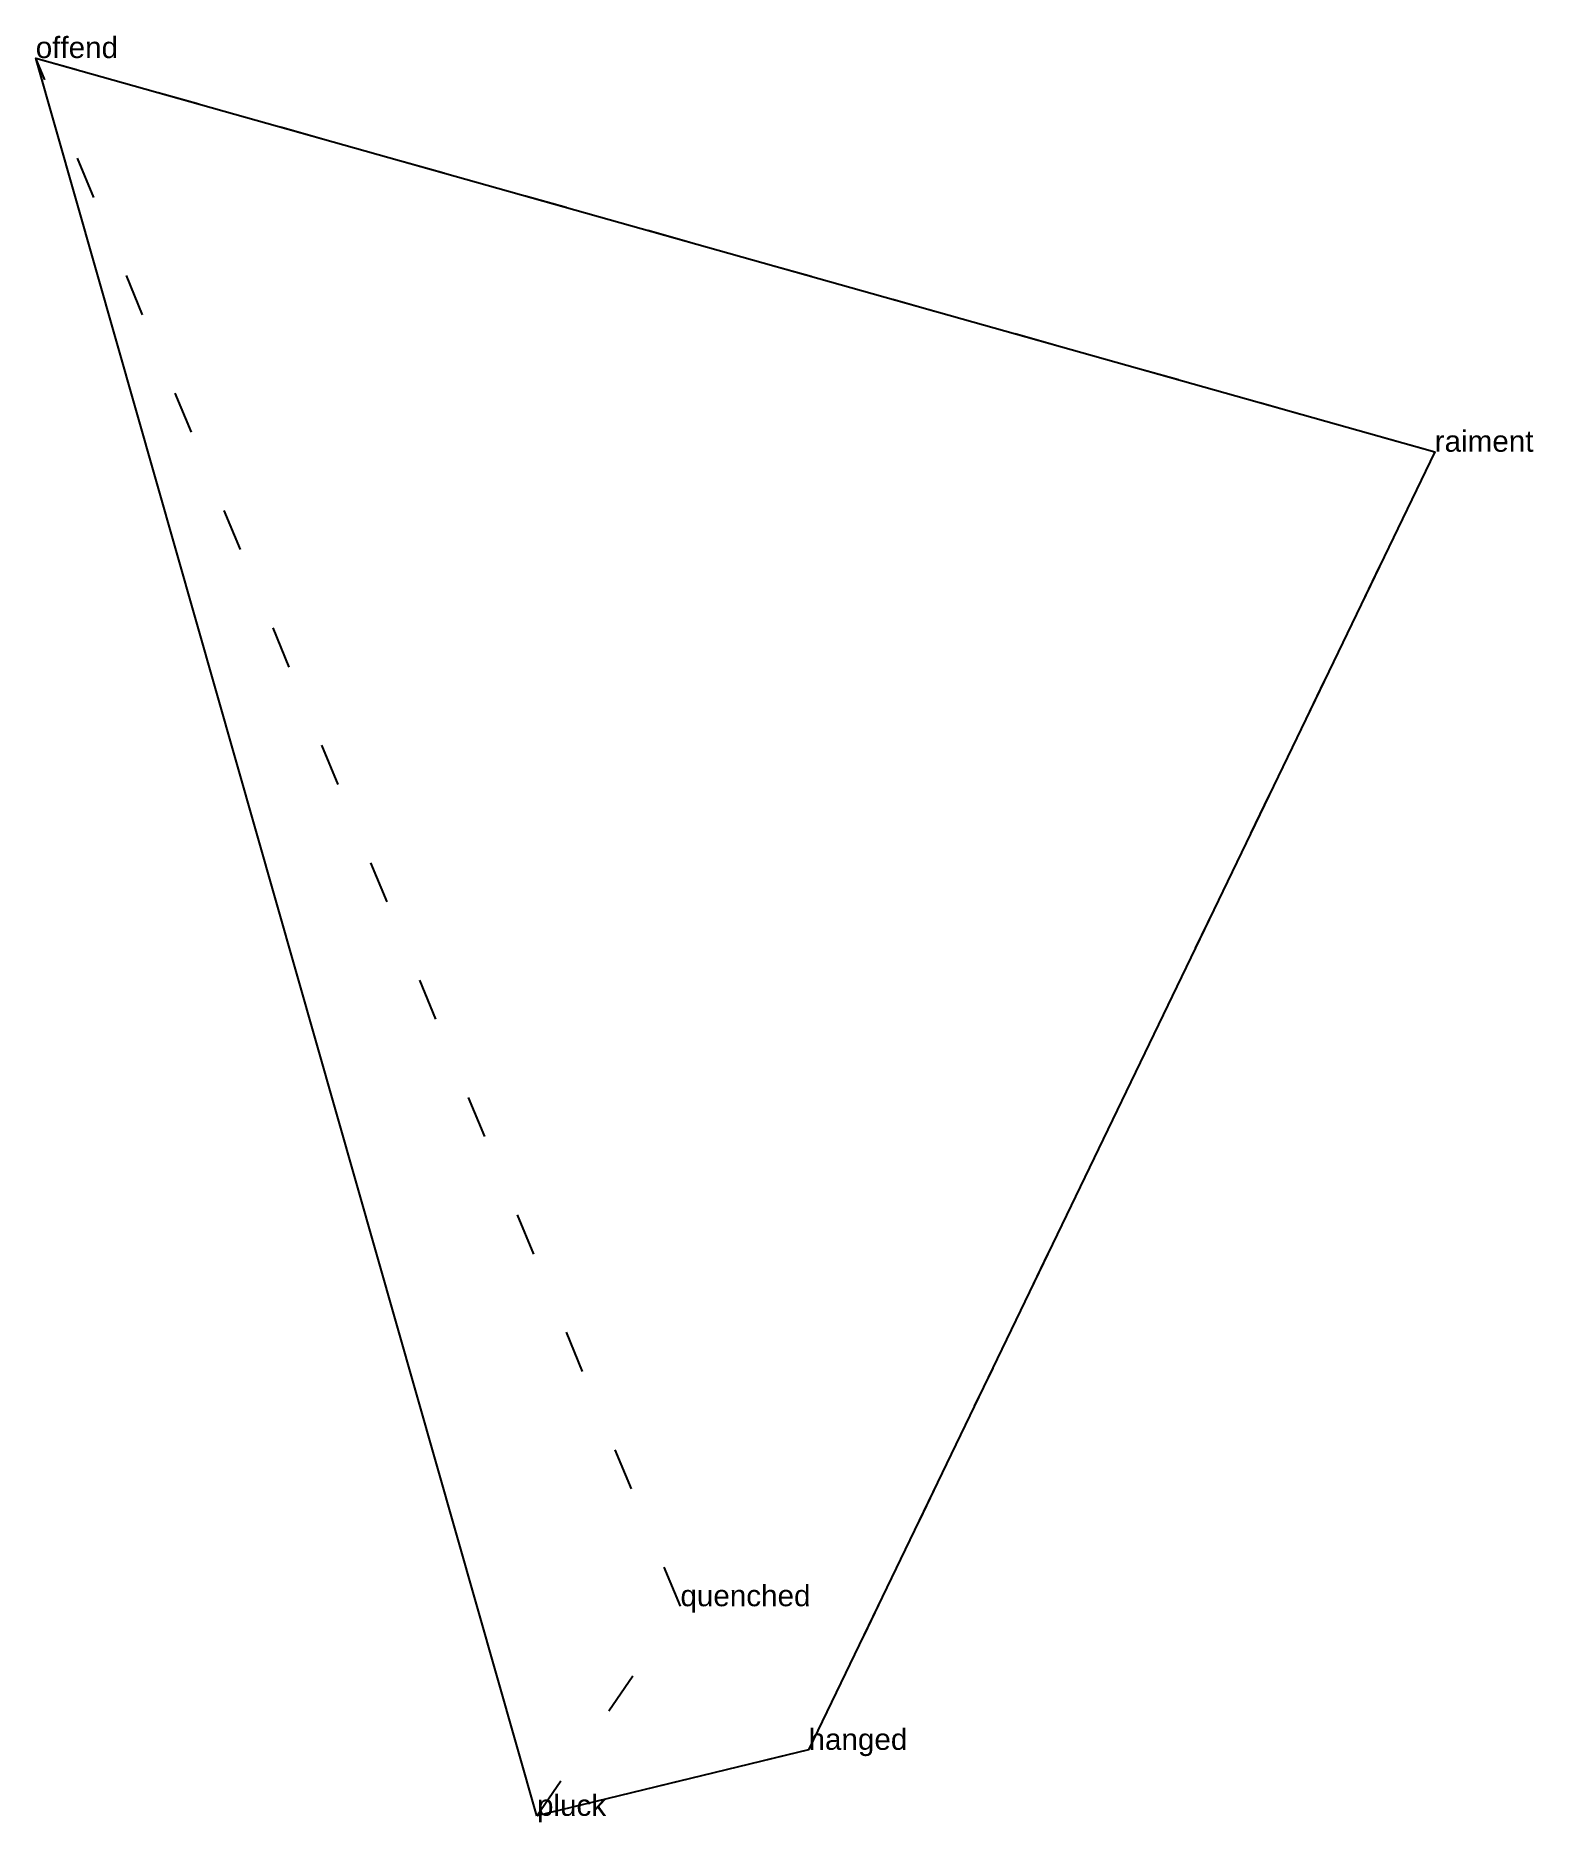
# Model space of a CAD drawing. Extents: x -2.66 to 0.87, y -2.41 to 1.81.
import ezdxf

# ---------------------------------------------------------------- set-up
doc = ezdxf.new("R2010")
doc.units = 0
doc.linetypes.add('DOT', pattern=[0.2, 0, -0.2])
doc.layers.add('TEXT', color=1, linetype='CONTINUOUS')
doc.styles.get("Standard").update_dxf_attribs({"font": 'arial.ttf'})

msp = doc.modelspace()

# ---------------------------------------------------------------- linework, layer by layer
at = {"layer": 'INTERNAL', "linetype": 'DOT'}
msp.add_polyline3d([(-1.1413, -1.8997, 0), (-2.662, 1.7524, 0), (0.6381, 0.8237, 0), (-0.8391, -2.2385, 0), (-1.4796, -2.3942, 0), (-1.1413, -1.8997, 0)], close=True, dxfattribs=at)
at = {"layer": 'OUTLINE', "linetype": 'CONTINUOUS'}
msp.add_polyline3d([(-1.4796, -2.3942, 0), (-2.662, 1.7524, 0), (0.6381, 0.8237, 0), (-0.8391, -2.2385, 0), (-1.4796, -2.3942, 0)], close=True, dxfattribs=at)

# ---------------------------------------------------------------- texts
at = {"layer": 'TEXT'}
for s, p in [('offend', (-2.662, 1.7524)), ('raiment', (0.6381, 0.8237)), ('quenched', (-1.1413, -1.8997)), ('hanged', (-0.8391, -2.2385)), ('pluck', (-1.4796, -2.3942))]:
    msp.add_text(s, height=0.05, dxfattribs=at).set_placement(p)

doc.saveas('drawing.dxf')
